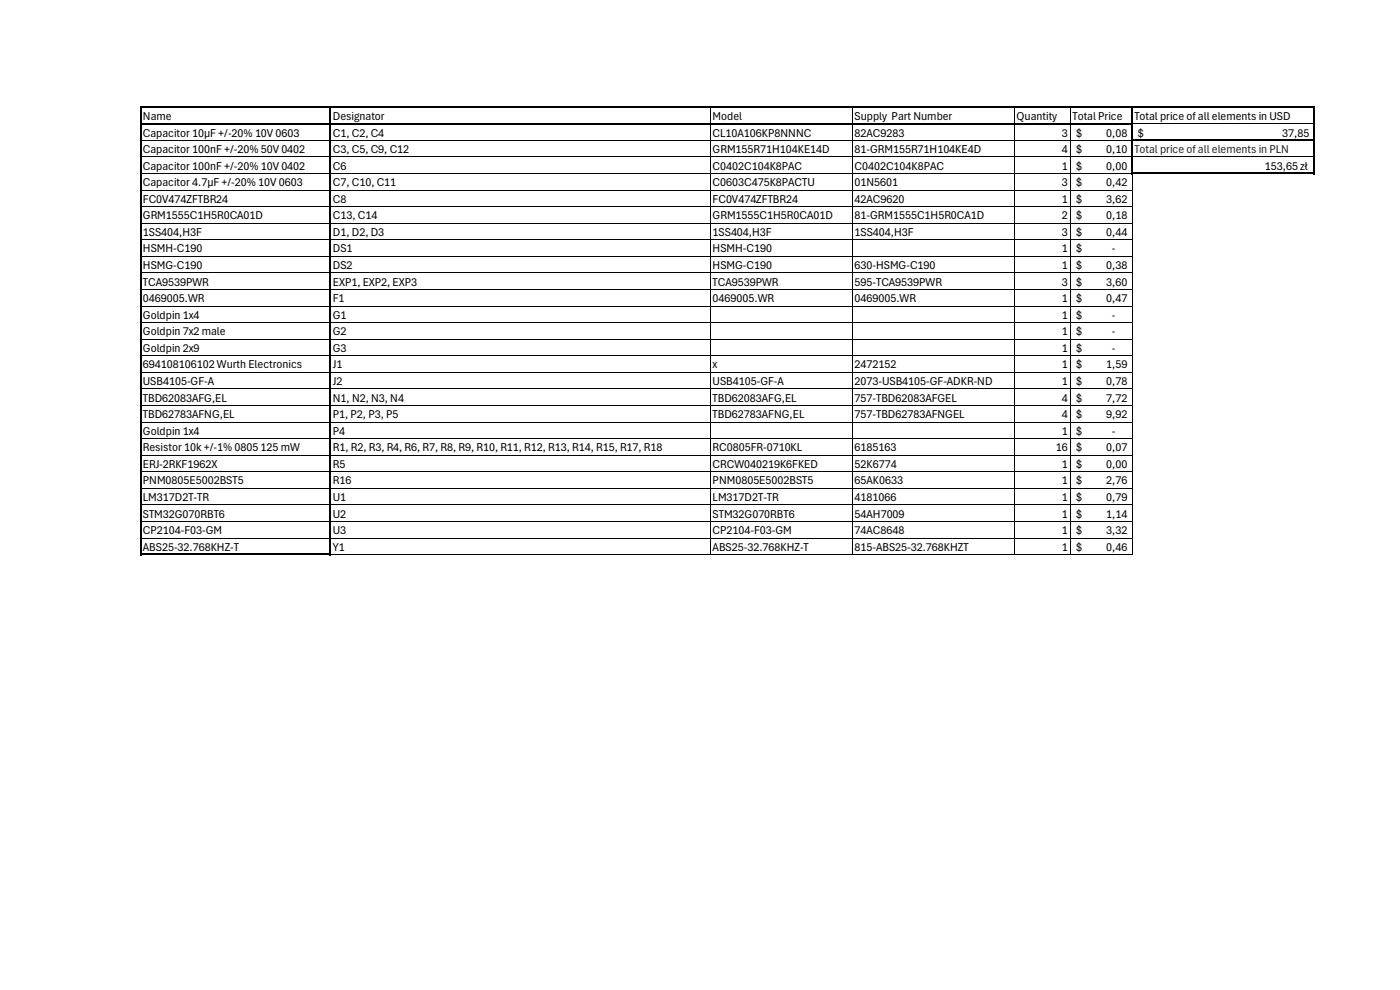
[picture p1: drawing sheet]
<svg xmlns="http://www.w3.org/2000/svg" width="297mm" height="210mm" viewBox="0 0 297 210" stroke-linecap="round" stroke-linejoin="round" font-family="sans-serif">
<defs><g id="words">
<g font-size="2.5">
<text x="30.3" y="25.4">Name</text>
<text x="30.3" y="29">Capacitor 10µF +/-20% 10V 0603</text>
<text x="70.6" y="25.4">Designator</text>
<text x="70.6" y="29">C1, C2, C4</text>
<text x="151.2" y="25.4">Model</text>
<text x="151.2" y="29">CL10A106KP8NNNC</text>
<text x="181.3" y="25.4">Supply Part Number</text>
<text x="181.3" y="29">82AC9283</text>
<text x="215.7" y="25.4">Quantity</text>
<text x="225.2" y="29">3</text>
<text x="227.5" y="25.4">Total Price</text>
<text x="228.3" y="29">$</text>
<text x="234.7" y="29">0,08</text>
<text x="240.7" y="25.4">Total price of all elements in USD</text>
<text x="241.4" y="29">$</text>
<text x="272" y="29">37,85</text>
<text x="30.3" y="32.5">Capacitor 100nF +/-20% 50V 0402</text>
<text x="30.3" y="36">Capacitor 100nF +/-20% 10V 0402</text>
<text x="70.6" y="32.5">C3, C5, C9, C12</text>
<text x="70.6" y="36">C6</text>
<text x="151.2" y="32.5">GRM155R71H104KE14D</text>
<text x="151.2" y="36">C0402C104K8PAC</text>
<text x="181.3" y="32.5">81-GRM155R71H104KE4D</text>
<text x="181.3" y="36">C0402C104K8PAC</text>
<text x="225.2" y="32.5">4</text>
<text x="225.2" y="36">1</text>
<text x="228.3" y="32.5">$</text>
<text x="228.3" y="36">$</text>
<text x="234.7" y="32.5">0,10</text>
<text x="234.7" y="36">0,00</text>
<text x="268.3" y="36">153,65 zł</text>
<text x="30.3" y="39.5">Capacitor 4.7µF +/-20% 10V 0603</text>
<text x="70.6" y="39.5">C7, C10, C11</text>
<text x="151.2" y="39.5">C0603C475K8PACTU</text>
<text x="181.3" y="39.5">01N5601</text>
<text x="225.2" y="39.5">3</text>
<text x="228.3" y="39.5">$</text>
<text x="234.7" y="39.5">0,42</text>
<text x="30.3" y="43">FC0V474ZFTBR24</text>
<text x="30.3" y="46.5">GRM1555C1H5R0CA01D</text>
<text x="70.6" y="43">C8</text>
<text x="70.6" y="46.5">C13, C14</text>
<text x="151.2" y="43">FC0V474ZFTBR24</text>
<text x="151.2" y="46.5">GRM1555C1H5R0CA01D</text>
<text x="181.3" y="43">42AC9620</text>
<text x="181.3" y="46.5">81-GRM1555C1H5R0CA1D</text>
<text x="225.2" y="43">1</text>
<text x="225.2" y="46.5">2</text>
<text x="228.3" y="43">$</text>
<text x="228.3" y="46.5">$</text>
<text x="234.7" y="43">3,62</text>
<text x="234.7" y="46.5">0,18</text>
<text x="30.3" y="50">1SS404,H3F</text>
<text x="30.3" y="53.6">HSMH-C190</text>
<text x="70.6" y="50">D1, D2, D3</text>
<text x="70.6" y="53.6">DS1</text>
<text x="151.2" y="50">1SS404,H3F</text>
<text x="151.2" y="53.6">HSMH-C190</text>
<text x="181.3" y="50">1SS404,H3F</text>
<text x="225.2" y="50">3</text>
<text x="225.2" y="53.6">1</text>
<text x="228.3" y="50">$</text>
<text x="228.3" y="53.6">$</text>
<text x="234.7" y="50">0,44</text>
<text x="235.9" y="53.6">-</text>
<text x="30.3" y="57.1">HSMG-C190</text>
<text x="70.6" y="57.1">DS2</text>
<text x="151.2" y="57.1">HSMG-C190</text>
<text x="181.3" y="57.1">630-HSMG-C190</text>
<text x="225.2" y="57.1">1</text>
<text x="228.3" y="57.1">$</text>
<text x="234.7" y="57.1">0,38</text>
<text x="30.3" y="60.6">TCA9539PWR</text>
<text x="30.3" y="64.1">0469005.WR</text>
<text x="70.6" y="60.6">EXP1, EXP2, EXP3</text>
<text x="70.6" y="64.1">F1</text>
<text x="151.2" y="60.6">TCA9539PWR</text>
<text x="151.2" y="64.1">0469005.WR</text>
<text x="181.3" y="60.6">595-TCA9539PWR</text>
<text x="181.3" y="64.1">0469005.WR</text>
<text x="225.2" y="60.6">3</text>
<text x="225.2" y="64.1">1</text>
<text x="228.3" y="60.6">$</text>
<text x="228.3" y="64.1">$</text>
<text x="234.7" y="60.6">3,60</text>
<text x="234.7" y="64.1">0,47</text>
<text x="30.3" y="67.6">Goldpin 1x4</text>
<text x="30.3" y="71.1">Goldpin 7x2 male</text>
<text x="70.6" y="67.6">G1</text>
<text x="70.6" y="71.1">G2</text>
<text x="225.2" y="67.6">1</text>
<text x="225.2" y="71.1">1</text>
<text x="228.3" y="67.6">$</text>
<text x="228.3" y="71.1">$</text>
<text x="235.9" y="67.6">-</text>
<text x="235.9" y="71.1">-</text>
<text x="30.3" y="74.7">Goldpin 2x9</text>
<text x="70.6" y="74.7">G3</text>
<text x="225.2" y="74.7">1</text>
<text x="228.3" y="74.7">$</text>
<text x="235.9" y="74.7">-</text>
<text x="30.3" y="78.2">694108106102 Wurth Electronics</text>
<text x="30.3" y="81.7">USB4105-GF-A</text>
<text x="70.6" y="78.2">J1</text>
<text x="70.6" y="81.7">J2</text>
<text x="151.2" y="78.2">x</text>
<text x="151.2" y="81.7">USB4105-GF-A</text>
<text x="181.3" y="78.2">2472152</text>
<text x="181.3" y="81.7">2073-USB4105-GF-ADKR-ND</text>
<text x="225.2" y="78.2">1</text>
<text x="225.2" y="81.7">1</text>
<text x="228.3" y="78.2">$</text>
<text x="228.3" y="81.7">$</text>
<text x="234.7" y="78.2">1,59</text>
<text x="234.7" y="81.7">0,78</text>
<text x="30.3" y="85.2">TBD62083AFG,EL</text>
<text x="30.3" y="88.7">TBD62783AFNG,EL</text>
<text x="70.6" y="85.2">N1, N2, N3, N4</text>
<text x="70.6" y="88.7">P1, P2, P3, P5</text>
<text x="151.2" y="85.2">TBD62083AFG,EL</text>
<text x="151.2" y="88.7">TBD62783AFNG,EL</text>
<text x="181.3" y="85.2">757-TBD62083AFGEL</text>
<text x="181.3" y="88.7">757-TBD62783AFNGEL</text>
<text x="225.2" y="85.2">4</text>
<text x="225.2" y="88.7">4</text>
<text x="228.3" y="85.2">$</text>
<text x="228.3" y="88.7">$</text>
<text x="234.7" y="85.2">7,72</text>
<text x="234.7" y="88.7">9,92</text>
<text x="30.3" y="92.2">Goldpin 1x4</text>
<text x="30.3" y="95.7">Resistor 10k +/-1% 0805 125 mW</text>
<text x="70.6" y="92.2">P4</text>
<text x="70.6" y="95.7">R1, R2, R3, R4, R6, R7, R8, R9, R10, R11, R12, R13, R14, R15, R17, R18</text>
<text x="151.2" y="95.7">RC0805FR-0710KL</text>
<text x="181.3" y="95.7">6185163</text>
<text x="224" y="95.7">16</text>
<text x="225.2" y="92.2">1</text>
<text x="228.3" y="92.2">$</text>
<text x="228.3" y="95.7">$</text>
<text x="234.7" y="95.7">0,07</text>
<text x="235.9" y="92.2">-</text>
<text x="30.3" y="99.2">ERJ-2RKF1962X</text>
<text x="70.6" y="99.2">R5</text>
<text x="151.2" y="99.2">CRCW040219K6FKED</text>
<text x="181.3" y="99.2">52K6774</text>
<text x="225.2" y="99.2">1</text>
<text x="228.3" y="99.2">$</text>
<text x="234.7" y="99.2">0,00</text>
<text x="30.3" y="102.8">PNM0805E5002BST5</text>
<text x="30.3" y="106.3">LM317D2T-TR</text>
<text x="70.6" y="102.8">R16</text>
<text x="70.6" y="106.3">U1</text>
<text x="151.2" y="102.8">PNM0805E5002BST5</text>
<text x="151.2" y="106.3">LM317D2T-TR</text>
<text x="181.3" y="102.8">65AK0633</text>
<text x="181.3" y="106.3">4181066</text>
<text x="225.2" y="102.8">1</text>
<text x="225.2" y="106.3">1</text>
<text x="228.3" y="102.8">$</text>
<text x="228.3" y="106.3">$</text>
<text x="234.7" y="102.8">2,76</text>
<text x="234.7" y="106.3">0,79</text>
<text x="30.3" y="109.8">STM32G070RBT6</text>
<text x="30.3" y="113.3">CP2104-F03-GM</text>
<text x="70.6" y="109.8">U2</text>
<text x="70.6" y="113.3">U3</text>
<text x="151.2" y="109.8">STM32G070RBT6</text>
<text x="151.2" y="113.3">CP2104-F03-GM</text>
<text x="181.3" y="109.8">54AH7009</text>
<text x="181.3" y="113.3">74AC8648</text>
<text x="225.2" y="109.8">1</text>
<text x="225.2" y="113.3">1</text>
<text x="228.3" y="109.8">$</text>
<text x="228.3" y="113.3">$</text>
<text x="234.7" y="109.8">1,14</text>
<text x="234.7" y="113.3">3,32</text>
<text x="30.3" y="116.8">ABS25-32.768KHZ-T</text>
<text x="70.6" y="116.8">Y1</text>
<text x="151.2" y="116.8">ABS25-32.768KHZ-T</text>
<text x="181.3" y="116.8">815-ABS25-32.768KHZT</text>
<text x="225.2" y="116.8">1</text>
<text x="228.3" y="116.8">$</text>
<text x="234.7" y="116.8">0,46</text>
</g>
<text font-size="2.5" fill="#242424" x="240.7" y="32.5">Total price of all elements in PLN</text>
</g></defs>
<g fill="none" stroke="#000" stroke-width=".21">
<path d="M30 29.8h39.9M30 33.3h39.9M30 36.8h39.9M70.3 29.8h169.6M70.3 33.3h169.6M70.3 36.8h169.6M150.7 23v3M150.7 26.5v91.3M180.8 23v3M180.8 26.5v91.3M215.2 23v3M215.2 26.5v91.3"/>
<path d="M227 23v3M227 26.5v91.3M240.2 37v80.8M240.4 33.3h38.1M240.4 26.3h38.1M30 40.3h39.9M30 43.8h39.9M30 47.4h39.9M30 50.9h39.9M30 54.4h39.9M30 57.9h39.9M70.3 40.3h170"/>
<path d="M70.3 43.8h170M70.3 47.4h170M70.3 50.9h170M70.3 54.4h170M70.3 57.9h170M30 61.4h39.9M30 64.9h39.9M30 68.4h39.9M30 72h39.9M30 75.5h39.9M30 79h39.9M70.3 61.4h170"/>
<path d="M70.3 64.9h170M70.3 68.4h170M70.3 72h170M70.3 75.5h170M70.3 79h170M30 82.5h39.9M30 86h39.9M30 89.5h39.9M30 93h39.9M30 96.6h39.9M70.3 82.5h170M70.3 86h170"/>
<path d="M70.3 89.5h170M70.3 93h170M70.3 96.6h170M30 100.1h39.9M30 103.6h39.9M30 107.1h39.9M30 110.6h39.9M30 114.1h39.9M70.3 100.1h170M70.3 103.6h170M70.3 107.1h170M70.3 110.6h170"/>
<path d="M70.3 114.1h170M70.3 117.6h170"/>
</g>
<path d="M29.8 22.5v95.3M30 26.3h210.4M30 22.7h249M70.1 23v94.8M240.1 23v14M240.4 29.8h38.6M240.4 36.8h38.6M278.8 23v14M30 117.6h40.3" fill="none" stroke="#000" stroke-width=".42"/>
<use href="#words"/>
</svg>
